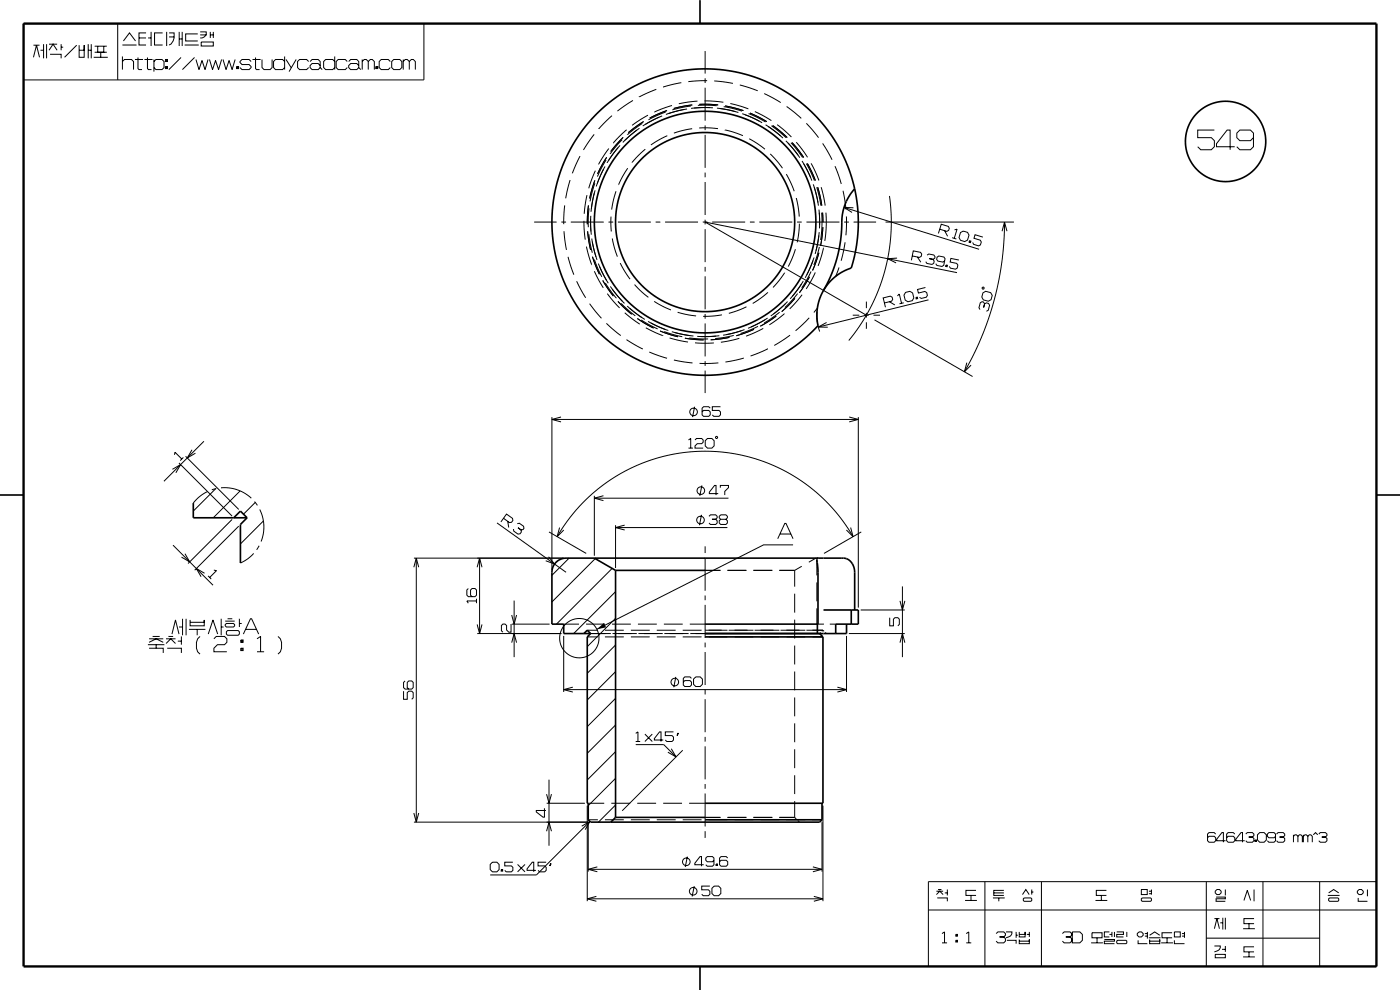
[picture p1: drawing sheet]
<svg xmlns="http://www.w3.org/2000/svg" width="297mm" height="210mm" viewBox="0 0 297 210" stroke-linecap="round" stroke-linejoin="round" font-family="sans-serif">
<g fill="none" stroke="#000" stroke-width=".21">
<path d="M5 5h84.9v12h-84.9zM7.1 12.2l.6-2.6 .7 2.6M7.1 9.6h1.3M8.6 10.7h.6M9.2 9.4v3M9.9 9.4v3M10.4 10.7l.9-1.3 .8 1.3M10.4 9.4h1.7M10.6 11.5h2.4v.9M13 9.4v1.3M13 10h.4M16.3 9.6l-2.6 2.6"/>
<path d="M16.8 9.6v2.6h1.1v-2.6v1.1h-1.1M18.7 10.7h.7M18.7 9.4v3M19.4 9.4v3M19.9 12.2h3M20.1 9.8h2.6M20.1 11.1h2.6M20.7 9.8v1.3h1.3v-1.3M21.4 11.1v1.1M25 5v12M26 13l.4-.4h1.5l.4 .4v1.8M26 9.5h3"/>
<path d="M26 12v2.8M26.2 8.7l1.3-1.7 1.3 1.7M28.6 12.6h1.7M29.3 12.2v2.3l.2 .3h.6M29.5 8.1h1.5M30.6 12.6h1.8M31 7h-1.5v2.5h1.5M31.3 12.2v2.3l.2 .3h.6M31.4 8.1h.7M32.1 6.8v3M32.7 13l.4-.4h1.3l.4 .4v1.3l-.4 .5h-1.3l-.4-.5M32.7 12.6v2.6"/>
<path d="M34.5 7h-1.7v2.5h1.7M35.1 14.1h.4v.4h-.4zM35.1 12.6h.4v.4h-.4zM35.3 12.6v.4M35.3 14.1v.4M35.4 6.8v3M35.9 7h1a2.26 2.26 0 0 1-1 2.5M35.9 7.8h1M38 6.8v3M38 8.3h.7M38.4 12.2l-2.6 2.6M38.7 6.8v3"/>
<path d="M39.2 9.5h3M41.3 12.2l-2.6 2.6M41.6 12.6l.6 2.2 .7-2 .6 2 .6-2.2M42 7.2h-2.6v1.5h2.6M42.5 6.8h1.3a1.12 1.12 0 0 1-1.3 1.3M42.5 7.4h1.3M42.7 8.9h2.6v.9h-2.6zM44.4 12.6l.7 2.2 .6-2 .7 2 .6-2.2M44.6 6.8v1.3M44.6 7.4h.7M45.3 6.8v1.3M47.3 12.6l.7 2.2 .6-2 .6 2 .7-2.2"/>
<path d="M50.2 14.1h.4v.4h-.4zM50.4 14.1v.4M53.3 13l-.5-.4h-1.5l-.4 .4v.3l.4 .4h1.5l.5 .4v.2l-.5 .5h-1.5l-.4-.5M53.6 12.6h1.7M54.2 12.2v2.3l.2 .3h.7M55.6 12.6v1.7l.4 .5h1.3l.4-.5v-1.7M60.4 13l-.4-.4h-1.5l-.5 .4v1.3l.5 .5h1.5l.4-.5M60.4 12v2.8M60.7 12.6l1.1 1.7M62.8 12.6l-1.5 2.6M65.5 13l-.4-.4h-1.5l-.5 .4v1.3l.5 .5h1.5l.4-.5M65.8 13l.4-.4h1.3l.4 .4v1.3l.5 .5"/>
<path d="M67.9 13.9l-.4-.4h-1.3l-.4 .4v.4l.4 .5h1.3l.4-.5M71 13l-.4-.4h-1.5l-.4 .4v1.3l.4 .5h1.5l.4-.5M71 12v2.8M73.7 13l-.5-.4h-1.5l-.4 .4v1.3l.4 .5h1.5l.5-.5M74 13l.4-.4h1.3l.4 .4v1.3l.4 .5M76.1 13.9l-.4-.4h-1.3l-.4 .4v.4l.4 .5h1.3l.4-.5M76.8 13l.5-.4h.4l.4 .4v1.8M76.8 12.6v2.2M78.1 13l.5-.4h.4l.4 .4v1.8M79.7 14.1h.4v.4h-.4zM79.9 14.1v.4M82.8 13l-.4-.4h-1.5l-.5 .4v1.3l.5 .5h1.5l.4-.5"/>
<path d="M83.5 12.6h1.3l.4 .4v1.3l-.4 .5h-1.3l-.4-.5v-1.3zM85.5 13l.5-.4h.4l.4 .4v1.8M85.5 12.6v2.2M86.8 13l.5-.4h.4l.4 .4v1.8M139.2 19l-3.6 1.6M144.5 17.5l-3.8 1M149.6 10.8v4.8M149.6 16.6v1M149.6 18.6v7M150 17.1l-4 .2M151.5 17.2l4 .5M156.9 18l3.8 1.3"/>
<path d="M162.1 19.9l3.5 1.9M120.9 38.2l-.9 3.9M123 33.1l-1.6 3.7M126 28.5l-2.2 3.3M126.2 38.9l-1 3.8M126.2 38.3l-1.1 3.8M126.3 36.2l-1.4 3.7M128 35.9l-1.5 3.7M128.3 35.3l-1.6 3.7M128.6 33.9l-1.9 3.6M128.7 33.4l-1.9 3.5M129.2 31.5l-2.2 3.4"/>
<path d="M129.8 24.5l-2.8 2.9M131.1 31.3l-2.3 3.3M131.5 30.8l-2.4 3.2M132 29.6l-2.6 3.1M132.2 29.1l-2.6 3M132.9 27.5l-2.8 2.8M133.2 35.7l-2 3.5M134.3 21.3l-3.3 2.3M135.1 27.6l-3 2.6M135.7 27.2l-3.1 2.6M136.3 26.2l-3.2 2.4M136.5 25.8l-3.2 2.3"/>
<path d="M136.9 31.7l-2.8 2.8M137.5 24.4l-3.4 2.2M139.9 24.8l-3.5 1.9M140.5 24.6l-3.6 1.8M141.2 23.8l-3.6 1.6M141.5 23.4l-3.7 1.6M141.6 28.8l-3.5 1.9M142.6 22.4l-3.8 1.4M145.1 23.2l-3.8 1.1M145.8 23.1l-3.9 1M146.5 22.5l-3.9 .8M146.8 27.3l-3.8 .9"/>
<path d="M146.9 22.3l-4 .7M148 21.5l-4 .5M148 22.4h4M148.3 27.1l4 .2M148.4 22.1l4 .2M149.5 21.4l4 .3M149.6 26.6v1M149.6 28.6v7M149.6 36.6v1M149.6 38.6v7M150.6 22.8l-4 .2M151.2 22.9h-4"/>
<path d="M152.1 22.9l3.9 .8M152.7 23l3.9 .9M153.5 22.6l3.9 1M153.8 27.6l3.8 1.2M153.8 22.5l3.9 1M154.9 22l3.9 1.1M157.5 24.1l3.6 1.6M158.1 24.3l3.6 1.7M158.8 24.1l3.6 1.8M159 29.4l3.3 2.2M159.1 24l3.6 1.8M160.1 23.7l3.5 1.9"/>
<path d="M162.4 26.5l3.2 2.4M163 26.8l3.1 2.5M163.4 32.6l2.6 3.1M163.7 26.7l3 2.5M163.9 26.6l3.1 2.6M164.9 26.4l3 2.7M166.7 29.9l2.6 3M166.8 36.9l1.7 3.7M166.9 22.6l3.1 2.5M167.2 30.3l2.5 3.2M167.8 30.3l2.5 3.1M168 30.3l2.5 3.1"/>
<path d="M168.9 30.2l2.4 3.2M170.1 34.2l1.9 3.5M170.5 34.7l1.7 3.6M171.1 34.7l1.7 3.6M171.1 26.2l2.6 3M171.3 34.7l1.7 3.6M172.1 34.7l1.6 3.6M172.5 39.1l1 3.9M172.7 39.7l.9 3.9M173.3 39.7l.8 3.9M173.5 39.7l.8 3.9M174.2 39.7l.9 3.9"/>
<path d="M174.5 30.4l2 3.5M177.1 35.2l1.4 3.8M257.6 27.6h-3.5v1.6h2.9l.6 .6v1.3l-.6 .7h-2.3l-.6-.7M261.9 31.1h-3.8v-.6l2.2-2.9h.7v4.2M265.9 29.2l-.6 .6h-2.3l-.6-.6v-1l.6-.6h2.3l.6 .6v2.9l-.6 .7h-2.3l-.6-.7M113.3 47.1h4.8M119.1 47.1h1M119.6 49.1l.6 3.9M119.8 43.6l-.2 4M120.5 54.5l1.2 3.8M121.1 47.1h7M122.3 59.7l1.9 3.5"/>
<path d="M123.9 46.8l.2 4M124.4 52.3l1.1 3.8M124.5 41.4l-.6 3.9M124.7 49.1l.6 3.9M124.8 43.6l-.2 4M124.9 49.7l.8 3.9M125 44.2l-.2 4M125.3 46.4l.1 2.7M125.3 45.8l.1 4M125.5 50.6l.9 3.9M125.7 51.3l1 3.8M125.7 54.5l1.5 3.7"/>
<path d="M126.1 41l-.7 3.9M126.1 57.5l1.9 3.6M126.1 55.1l1.6 3.6M126.2 40.4l-.7 3.9M126.9 55.9l1.8 3.6M127.2 56.5l1.8 3.6M127.9 59.5l2.2 3.3M129.1 47.1h1M129.6 45.9l.1 3.2M129.9 50.6l1.1 3.8M130.7 40.6l-.9 3.9M131.1 47.1h7"/>
<path d="M131.6 55.8l2.1 3.4M139.1 47.1h1M141.1 47.1h7M149.1 47.1h1M149.6 46.6v1M149.6 48.6v7M149.6 56.6v1M149.6 58.6v7M151.1 47.1h7M159.1 47.1h1M161.1 47.1h7M166.5 57.8l-2.5 3.2"/>
<path d="M168.7 52.9l-1.5 3.6M168.9 42l.7 3.9M169.1 47.1h1M169.6 47.4l-.5 4M170.4 59.6l-2.3 3.3M171.1 47.1h7M171.7 58.7l-2.1 3.4M172.1 57.6l-2 3.5M172.5 55.3l-1.7 3.6M172.7 54.6l-1.6 3.7M173 57.8l-2 3.5M173.7 49.9l-.8 4"/>
<path d="M173.7 53.6l-1.3 3.8M173.7 44.5l.1 3.9M173.8 49.2l-.7 4M173.8 45.1l.1 2.6M173.8 52.4l-1.1 3.8M174.3 45.1l.1 2.8-.3 3M174.5 45.1l.1 2M174.6 48.2l-.5 4M174.7 52.6l-1.2 3.8M175.2 45.1l.1 2M175.3 47.1l-.3 4M175.3 47.1h.1"/>
<path d="M178 56.7l-.7 1.9M178.8 40.5l.7 3.9M179.1 44l28.6 8.9M179.1 47.1h1M179.3 51.4l-.9 3.9M179.6 45.9l-.1 4M181.1 44.1l-2-.1 1.6 1.1M181.1 47.1h4.8M187.9 47.1h27.2M188.7 41.6l.4 4-.1 4-.4 4-1 4.1-1.2 3.8-1.7 3.6-2 3.5-2.6 3.6M190.3 54.8l-2 .1 1.8 .9M193.5 54.3l1.6 .3 .3-.2 .1-.5-.2-.4-1.6-.3-.4 2"/>
<path d="M194.6 54.5l.7 1.1M196.7 54.1l.3-.2 1.1 .2 .3 .4-.1 .3-.4 .2-.7-.1 .7 .1 .3 .4-.1 .5-.4 .2-1.1-.2-.2-.4M199.4 48.6l1.5 .5 .3-.2 .2-.5-.2-.4-1.5-.4-.6 1.9M200.4 55.4l-.4 .2-1.1-.2-.2-.4 .1-.4 .4-.3 1 .2 .3 .4-.3 1.4-.4 .2-1-.2-.3-.4M200.4 48.9l.6 1.2M200.7 56.2l.3 .1-.1 .3-.3-.1zM200.8 56.2v.3M202 50.4l.9 .3M202.5 48.8l.5-.2-.6 2M203 57.8l-53.4-10.7 34.2 19.8M203.4 55.2l-1.7-.4-.1 .8 1.4 .3 .2 .3-.1 .7-.4 .2-1.1-.2-.2-.4M203.8 49.3l.6-.3 .9 .3 .3 .6-.4 1-.5 .3-.9-.2-.4-.6z"/>
<path d="M205.7 51.1l.3 .1-.1 .3-.3-.1zM205.8 51.1l-.1 .3M208.5 50.3l-1.6-.5-.3 .7 1.4 .5 .2 .4-.2 .6-.4 .2-1.1-.4-.2-.4M212.6 49l.5-1.9 .5 1.9M213.1 47.1l-.1 4-.5 4.5-.7 4.4-.9 3.7-1.3 4.3-1.5 3.7-1.7 3.9-1.8 3.3M125.1 64.4l2.5 3.1M128.4 60l2.4 3.3M128.6 68.6l3.1 2.6M128.8 62.3l2.6 3M129.5 60.8l2.5 3.1M129.9 61.3l2.6 3.1M131.1 63.9l2.9 2.8"/>
<path d="M131.8 64.4l3 2.6M132.5 66.3l3.2 2.5M132.9 72l3.5 2M133.1 64.9l3.1 2.5M133.6 65.4l3.2 2.4M134.6 60.4l2.9 2.7M135.2 67.6l3.5 2M136 67.9l3.5 1.9M137 69.5l3.6 1.7M137.5 68.2l3.6 1.7M137.7 74.7l3.8 1.3M138.1 68.5l3.6 1.6"/>
<path d="M138.8 63.9l3.5 1.8M140 70.2l3.8 1.2M140.9 70.3l3.8 1.1M142.1 71.7l3.9 .9M142.5 70.4l3.9 .8M143 76.4l3.9 .6M143.2 70.5l3.9 .8M143.8 66.2l3.9 .8M145.3 71.7l4 .4M146.2 71.7l4 .2M147.4 72.7h4M149.6 66.6v1"/>
<path d="M149.6 68.6v7M149.6 76.6v1M149.6 78.6v4.8M151.9 71.3h-4M152.4 77l-4 .1M152.6 71.2l-4 .2M153.2 66.8l-4 .3M154.7 71.6l-3.9 .5M155.7 71.2l-4 .6M156.8 71.8l-3.9 .8M157.3 70.2l-3.9 .9M157.8 76l-3.9 .8"/>
<path d="M157.9 69.9l-3.8 1.1M158.4 65.1l-3.8 1.4M160 69.9l-3.8 1.3M160.8 69.2l-3.7 1.5M161.9 69.7l-3.6 1.6M162.3 67.8l-3.6 1.8M162.8 67.5l-3.5 1.9M162.9 62l-3.2 2.4M162.9 74l-3.7 1.5M164.7 67l-3.4 2.2M165.4 66.2l-3.3 2.3M166.4 66.5l-3.2 2.4"/>
<path d="M166.6 64.5l-3.1 2.5M167.1 64l-3 2.6M167.6 71.1l-3.4 2.2M168.7 63.3l-2.9 2.8M169.2 62.3l-2.7 2.9M170 60.2l-2.4 3.2M170.2 62.5l-2.7 3M171.7 67.4l-2.9 2.8M173.3 66.2a10.5 10.5 0 0 0 .6 4.1M173.4 65.3l-.7 1M175.4 68.4l-1.8 1h2M180.9 66.9h1.4"/>
<path d="M183.3 66.9h1M183.8 64v1.4M183.8 66.4v1M183.8 68.4v1.3M185.3 66.9h1.4M185.5 67.9l20.8 12M187.6 64.3l1.5-.4 .3-.4-.1-.4-.4-.3-1.5 .4 .4 2M188.7 64l1.1 .7M190.4 62.8l.4-.4 .5 1.9M191.7 64.2l-.9 .3M192.1 62l.9-.2 .6 .3 .3 1.1-.4 .6-.9 .2-.6-.3-.2-1.1zM194.3 63.1l.3-.1 .1 .3-.3 .1z"/>
<path d="M194.4 63.1l.1 .3M196.3 61l-1.7 .4 .2 .8 1.4-.4 .4 .3 .1 .6-.2 .3-1.1 .3-.3-.2M197 63.6l-23.4 5.8M205.1 76.9l-.5 2 1.4-1.4M207.9 65.7l-.2-.4 .3-1.1 .3-.2 .4 .1 .2 .4-.2 .7 .2-.7 .4-.3 .4 .2 .2 .3-.2 1.1-.4 .2M208.4 61l.3-.1 .1 .3-.4 .1zM208.5 62.1l.6-.3 1.1 .3 .3 .6-.2 .9-.6 .3-1.1-.3-.3-.6zM36.6 99.6l1.7-1-1 1.7M37 96.5l.1-.6 1.5 1.5M38 98.2l11.2 11.3M38.9 97l-.7 .7M39.4 96.8l11.3 11.3"/>
<path d="M40.7 95.4l-1 1.7 1.8-1M43.3 93.6l-8.5 8.5M117.1 88.5v32.4M117.1 89h65M119 88.5l-1.9 .5 1.9 .5M146.1 93.3l.4-.3v2.1M146.1 95.1h.9M147.4 86.3l-.5 2.2M147.4 93.3l.4-.3h1.1l.3 .3v.5l-.3 .3h-1l-.5 .5v.5h1.8M150.1 93h.9l.5 .5v1.1l-.5 .5h-.9l-.5-.5v-1.1zM150.7 86.6l-.3-.3h-1.1l-.4 .3v1.4l.4 .3h1.1l.3-.3v-.6l-.3-.3h-1.1l-.4 .3M151.8 92.7l.3-.1 .1 .3-.3 .1z"/>
<path d="M152.8 86.3h-1.7v.8h1.4l.3 .3v.6l-.3 .3h-1.1l-.3-.3M180.2 88.5l1.9 .5-1.9 .5M182.1 88.5v40.4M36.7 115.6l8.5 8.5M39.2 117.5l1 1.7-1.7-1M44 104.3a8.3 8.3 0 0 0-3 2.4M45.8 103.7l-4.8 4.7M45.9 103.6l-1 .3M46.9 103.5a8.4 8.4 0 0 1 6.4 2.2M49.2 110.2l-9.3 9.3M50.7 111.6l-9.4 9.4M50.9 104.1l-5.7 5.7"/>
<path d="M53.8 117.4l-1.3 1.2-1.5 .8M54 106.4l.6 .8M54.1 106.6l-2.4 2.5M55 115.8l-.6 .8M55.1 108.1a8.4 8.4 0 0 1 .3 6.8M55.9 110.5l-4.9 4.9M87.8 118.4h31.8M88.3 118.4v56M101.7 118.4v16M105.4 110.9l14.7 10.5M106.8 109.9l1.3 1 .4-.1 .3-.4-.1-.4-1.2-1-1.2 1.7M107.7 110.6l.2 1.3"/>
<path d="M109.7 111.1l.5-.1 .9 .6v.5l-.1 .2-.5 .1-.6-.5 .6 .5 .1 .4-.3 .4-.4 .1-.9-.6-.1-.5M116.4 118.1l1.2 1.5-1.8-.7M116.5 112.8l7.9 4.6M118.2 113.8l2.4-3.6 3.1-3.6 3.6-3.2 4.1-2.8 4.5-2.2 4.5-1.5 4.4-.9 4.7-.3 5 .4 4.4 .8 4.5 1.6 4.3 2.1 3.7 2.4 3.6 3.1 3.2 3.6 2.8 4.1M118.7 111.9l-.5 1.9 1.4-1.4M120.7 118.4l-3.6 3.6M126.1 105.2v12.7M126.1 105.7h28.4M126.3 118.5l-9.2 9.2M128 105.2l-1.9 .5 1.9 .5M130.6 111.4v9.1M130.6 111.9h23.7"/>
<path d="M132.5 111.4l-1.9 .5 1.9 .5M148.8 109.2l-.4 2.2M148.9 103l-.4 2.2M149.6 115.9v1.4M149.6 118.3v7M150.4 109.5l.3-.3h1.1l.3 .3v.3l-.3 .4h-.8h.8l.3 .3v.4l-.3 .4h-1.1l-.3-.4M152.4 104.7h-1.9v-.3l1.1-1.4h.3v2M152.8 103.4v-.4h1.7v.4l-.7 .8v.8M152.9 109.2h1.1l.3 .3v.3l-.3 .4h-1.1l-.3-.4v-.3zM152.9 110.2l-.3 .3v.4l.3 .4h1.1l.3-.4v-.4l-.3-.3M165 114.3l1.5-3.3h.2l1.5 3.3M165.5 113.3h2.2"/>
<path d="M168.2 115.6h-6.2l-35.4 17.9M173.1 118.4l-1.5 .9M173.3 118.7v3.4M180.5 111.9l.5 1.9-1.4-1.4M182.7 112.8l-7.9 4.6M31.4 136.8h3.5M31.6 137.5h3v1M31.6 136.3l1.5-.8 1.5 .8M31.6 135.5h3M32.4 135h1.5M33.1 136.8v.7M35.2 136.5l1-1 1 1"/>
<path d="M35.2 135.5h2M35.5 137.5h3v1M35.7 135h1M36.5 134.5l.7-3 .8 3M37.7 136h.8M38 133h.7M38.5 135v1.8M38.7 131.3v3.5M39.5 131.3v3.5M40.1 133.5h3.5M40.3 131.5v1.3h3v-1.3v.5h-3M41.8 133.5v1.3"/>
<path d="M42.4 135a2.53 2.53 0 0 0 0 3.8M43.4 121.6l-1.7-1 1 1.7M44.1 122.2l.7 .6M44.2 134.5l1-3 1 3M45.4 120.9l.5 .1-1.4 1.5M45.4 135.5l.5-.5h1.7l.5 .5v.8l-.5 .5h-1.5l-.7 .7v.8h2.7M46.9 133h.5M46.9 131.3v3.5M47.8 131.8h2M48 134l.3-.2h2.2l.3 .2v.5l-.3 .3h-2.2l-.3-.3zM48 132.3h1.5l.3 .2v.3l-.3 .2h-1.5l-.2-.2v-.3zM48.3 131.3h1"/>
<path d="M50.8 131.3v1.7M50.8 132.3h.5M51.1 137.5h.5v.5h-.5zM51.1 135.8h.5v.5h-.5zM51.3 135.8v.5M51.3 137.5v.5M51.6 134.5l1.5-3.2h.3l1.5 3.2M52.1 133.5h2.3M54.5 135.5l.8-.5v3.3M54.5 138.3h1.5M59 135a2.53 2.53 0 0 1 0 3.8M87.8 120.3l.5-1.9 .5 1.9"/>
<path d="M99.4 124.8l-.4 .4v1.1l.4 .3h1.4l.3-.3v-1.1l-.3-.4h-.7l-.3 .4v1.1l.3 .3M101.1 127.5h-2.1l.4 .4M101.1 127v.9M101.2 132.5l.5 1.9 .6-1.9M101.2 120.3l.5-1.9 .6 1.9M101.2 134.4h17.9M108.4 132.4v1.7h-.5l-.4-.5v-.9l-.3-.3h-.5l-.3 .3v1.1l.3 .3M108.6 136.3l.5-1.9 .5 1.9M108.6 130.5l.5 1.9 .5-1.9M108.6 132.4h8M109.1 127.4v12M119.6 134.9v11.9"/>
<path d="M119.6 132.4h3.2M124.3 132.4h4M124.6 133.7h2.2M124.6 135.1h2.2M125.3 134.4h4.3M128.3 133.7h4M128.3 135.1h4M129.8 132.4h4M129.9 120.6l-11.9 11.8M129.9 134.4h5.2M130.6 136.8l-6 6M130.6 131.2l-6 6"/>
<path d="M130.6 125.5l-8.9 8.9M133.8 133.7h4M133.8 135.1h4M135.3 132.4h4M135.4 134.4h5.2M139.3 133.7h4M139.3 135.1h4M140.8 132.4h4M140.9 134.4h5.2M144.8 133.7h4M144.8 135.1h4M146.3 132.4h3.3"/>
<path d="M146.4 134.4h5.2M149.6 121h3.2M149.6 133.7h4.7M149.6 126.3v1M149.6 128.3v7M149.6 136.3v1M149.6 138.3v7M150.3 135.1h4M153.1 134.4h4M154.3 121h4M154.6 133.7h5.2M155.8 135.1h4"/>
<path d="M158.6 134.4h4M159.8 121h4M160.1 133.7h5.2M161.3 135.1h4M164.1 134.4h4M165.3 121h3.3M165.6 133.7h5.2M166.8 135.1h4M168.6 121v3.4M168.6 125.9v4M168.6 131.4v4M168.6 136.9v4"/>
<path d="M170.1 120.1l-1.5 .9M171.1 133.7h3.5M172.3 135.1h2.3M173.3 123.6v4M173.3 129.1v3.3M173.5 132.4h1.3M174.1 134.2l-.2 .2h-4.3M174.6 133.7l.2 .2M174.6 133.7l-.3 .2M175.1 134.2l.2 .2M176 132.4h1.3M179.6 134.9v11.9"/>
<path d="M180.1 134.4h11.8M182.6 129.4h9.3M188.7 131v1.8h.8v-1.5l.3-.3h.7l.3 .3v1.1l-.3 .4M190.9 127.5l.5 1.9 .6-1.9M190.9 136.3l.5-1.9 .6 1.9M191.4 124.4v15M85.6 146.6v1.7h.8v-1.4l.3-.3h.6l.4 .3v1.1l-.4 .3M85.9 144.4l-.3 .4v1.1l.3 .3h1.4l.4-.3v-1.1l-.4-.4h-.6l-.3 .4v1.1l.3 .3M119.6 146.3h60M121.5 145.8l-1.9 .5 1.9 .5M130.6 159.5l-6 5.9M130.6 153.8l-6 6"/>
<path d="M130.6 148.1l-6 6M130.6 142.5l-6 6M134.9 155.6l.4-.4v2.1M134.9 157.3h.9M134.9 157.9h5.9l2.6 2.7M136.8 155.7l1.6 1.6M138.4 155.7l-1.6 1.6M140.7 157h-1.9v-.3l1.1-1.5h.3v2.1M142.4 158.8l1 1.8-1.7-1M142.9 155.2h-1.8v.8h1.5l.3 .3v.7l-.3 .3h-1.1l-.4-.3M143.4 143.6l-.5 2.2M143.8 155.6h.1l-.3 .4z"/>
<path d="M144.8 159.1l-12.8 12.9M146.7 143.9l-.3-.3h-1.1l-.3 .3v1.4l.3 .3h1.1l.3-.3v-.6l-.3-.3h-1.1l-.3 .3M147.1 144.1l.5-.5h.9l.5 .5v1.1l-.5 .4h-.9l-.5-.4zM149.6 146.3v1M149.6 148.3v7M149.6 156.3v1M149.6 158.3v7M168.6 142.4v4M168.6 147.9v4M168.6 153.4v4M168.6 158.9v4M177.7 145.8l1.9 .5-1.9 .5"/>
<path d="M87.8 172.5l.5 1.9 .5-1.9M87.8 174.4h37v10.5M115.5 171.5v1.8h-.3l-1.4-1.1v-.3h2M116 176.3l.5-1.9 .5 1.9M116 168.5l.5 1.9 .5-1.9M116 170.4h8.1M116.5 165.4v14M123.4 175.3l1.7-1-1 1.7M124.6 170.9v20.3M124.8 170.4h3.4M124.8 173.9h2M125.1 174.3l-11.3 11.3h-9.8"/>
<path d="M128.3 173.9h4M129.7 170.4h4M130.6 170.8l-3.6 3.6M130.6 165.1l-5.8 5.8M133.8 173.9h4M135.2 170.4h4M139.3 173.9h4M140.7 170.4h4M144.8 173.9h4M146.2 170.4h3.4M149.6 173.4h3.2M149.6 166.3v1"/>
<path d="M149.6 168.3v7M149.6 176.3v1.4M150.3 173.9h4M154.3 173.4h4M155.8 173.9h4M159.8 173.4h4M161.3 173.9h4M165.3 173.4h3.3M166.8 173.9h4M168.6 164.4v4M168.6 169.9v3.5M168.6 173.4l.3 .3"/>
<path d="M169.3 174.1l.3 .3M172.3 173.9h2.1M174.4 174.4v10.5M174.6 170.9v20.3M257.9 176.9l-.3-.3h-1.1l-.3 .3v1.4l.3 .4h1.1l.3-.4v-.6l-.3-.3h-1.1l-.3 .3M260 178.3h-1.9v-.3l1.1-1.4h.3v2.1M262 176.9l-.4-.3h-1.1l-.3 .3v1.4l.3 .4h1.1l.4-.4v-.6l-.4-.3h-1.1l-.3 .3M264.1 178.3h-1.9v-.3l1.1-1.4h.3v2.1M264.3 176.9l.3-.3h1.1l.3 .3v.3l-.3 .4h-.8h.8l.3 .3v.4l-.3 .4h-1.1l-.3-.4M266.2 178.2h.3v.3h-.3zM266.4 178.2v.3M266.8 177.1l.4-.5h1l.4 .5v1.1l-.4 .5h-1l-.4-.5z"/>
<path d="M270.6 177.4l-.3 .3h-1.1l-.3-.3v-.5l.3-.3h1.1l.3 .3v1.4l-.3 .4h-1.1l-.3-.4M270.8 176.9l.3-.3h1.1l.3 .3v.3l-.3 .4h-.8h.8l.3 .3v.4l-.3 .4h-1.1l-.3-.4M274.4 177.4l.3-.3h.3l.3 .3v1.3M274.4 177.1v1.6M275.3 177.4l.4-.3h.3l.3 .3v1.3M276.5 177.4l.3-.3h.3l.3 .3v1.3M276.5 177.1v1.6M277.4 177.4l.4-.3h.3l.3 .3v1.3M278.6 177.1l.5-.5 .5 .5M279.8 176.9l.3-.3h1.1l.3 .3v.3l-.3 .4h-.8h.8l.3 .3v.4l-.3 .4h-1.1l-.3-.4M104.5 182.9h.9l.5 .5v1.1l-.5 .4h-.9l-.5-.4v-1.1zM106.3 184.5h.3v.3h-.3z"/>
<path d="M106.5 184.5v.3M108.8 182.9h-1.7v.8h1.4l.3 .3v.6l-.3 .3h-1.1l-.3-.3M109.8 183.4l1.6 1.5M111.4 183.4l-1.6 1.5M113.7 184.6h-1.9v-.3l1.1-1.4h.3v2M115.9 182.9h-1.8v.8h1.5l.3 .3v.6l-.3 .3h-1.1l-.4-.3M116.8 183.2h.1l-.3 .5zM124.6 190.7h50M124.8 184.4h49.6M126.5 190.1l-1.9 .6 1.9 .5M126.7 183.9l-1.9 .5 1.9 .5M145.8 181.7l-.4 2.2"/>
<path d="M147.3 188l-.5 2.2M149.3 183.4h-1.9v-.3l1.1-1.4h.3v2M150.6 188h-1.7v.7h1.4l.3 .4v.6l-.3 .3h-1.1l-.3-.3M151.5 182.5l-.4 .3h-1.1l-.3-.3v-.5l.3-.3h1.1l.4 .3v1.4l-.4 .3h-1.1l-.3-.3M151.5 188h.9l.5 .4v1.1l-.5 .5h-.9l-.5-.5v-1.1zM151.9 183.3h.3v.3h-.3zM152.1 183.3v.3M154.4 182l-.3-.3h-1.1l-.3 .3v1.4l.3 .3h1.1l.3-.3v-.6l-.3-.3h-1.1l-.3 .3M172.5 183.9l1.9 .5-1.9 .5M172.7 190.1l1.9 .6-1.9 .5M196.9 187h95.1v18h-95.1zM196.9 193h95.1"/>
<path d="M198.6 189.8l.8-.8 .7 .8M198.6 189h1.5M198.8 190.5h2.2v.7M199 188.7h.7M199.8 198l.6-.3v2.3M200.4 189.4h.6M201 188.7v1.2M202.8 199.5h.3v.3h-.3zM202.8 198.2h.3v.4h-.3zM202.9 198.2v.4M202.9 199.5v.3M204.7 191h2.5"/>
<path d="M205 198l.5-.3v2.3M206 189.9v1.1M207.1 188.9h-2.2v1h2.2M208.9 187v18M210.6 190.5h2.5M210.8 189.4h2.2M211.3 198l.4-.3h1.2l.4 .3v.4l-.4 .3h-.9h.9l.4 .4v.5l-.4 .4h-1.2l-.4-.4M211.9 190.5v.7M213 188.9h-2.2v1h2.2M213.4 197.7h1.3a1.16 1.16 0 0 1-1.3 1.2M213.6 199.5h2v.7M215.6 197.7v1.2"/>
<path d="M215.6 198.4h.3M216.2 199.3v.9h2.2v-.9v.3h-2.2M216.2 197.7v1h1.3v-1v.5h-1.3M216.9 189.8l.7-1.1 .7 1.1M217.1 190.7l.2-.2h1.4l.2 .2v.3l-.2 .2h-1.4l-.2-.2zM217.8 198.2h.6M218.4 197.7v1M218.9 189.2h.3M218.9 188.7v1.1M220.9 187v18M225.4 198l.3-.3h1.3l.4 .3v.4l-.4 .3h-.9h.9l.4 .4v.5l-.4 .4h-1.3l-.3-.4M227.5 197.7h1.6l.5 .5v1.3l-.5 .5h-1.6z"/>
<path d="M231.7 197.9h2.1v1h-2.1zM232.4 191h2.5M232.7 198.9v1.1M233.6 189.9v1.1M234.3 199.3h2.1v.3h-2.1v.6h2.1M234.7 188.9h-2.1v1h2.1M235.4 197.7h-1.1v1h1.1M235.4 198.2h.5M235.9 197.7v1M236.4 197.7v1M236.9 199.6l.2-.1h1.8l.1 .1v.4l-.1 .2h-1.8l-.2-.2zM236.9 197.7h1.4v.5h-1.4v.5h1.4"/>
<path d="M239 197.7v1M241.3 198l.3-.3h.6l.3 .3v.4l-.3 .3h-.6l-.3-.3zM241.4 199.5v.7h2M242.1 188.7h1.3v1.1h-1.3zM242.3 190.5h1.8l.2 .2v.3l-.2 .2h-1.8l-.2-.2v-.3zM242.9 198h.5M242.9 198.6h.5M243.4 197.7v1.4M243.7 198.9h2.5M243.7 189h.6M243.7 189.6h.6M243.9 199.3v.9h2.1v-.9v.3h-2.1"/>
<path d="M243.9 198.4l1.1-.7 1 .7M244.3 188.7v1.1M247.6 198.9v1.1M248.7 197.9h-2.2v1h2.2M249.1 199.5v.7h2.2M249.1 197.7h1.3v1h-1.3zM250.7 198h.6M250.7 198.6h.6M251.3 197.7v1.2M255.9 199h24.1M255.9 187v18M257.6 197l.6-2.1 .5 2.1"/>
<path d="M257.6 194.9h1.1M258 190.3h1.9v.4h-1.9v.5h1.9M258.2 188.7h.5l.4 .3v.4l-.4 .4h-.5l-.4-.4v-.4zM258.9 195.8h.5M259.4 194.7v2.5M259.9 188.7v1.2M259.9 194.7v2.5M263.7 197h2.5M263.9 191l.7-2.1 .7 2.1M265 195.9v1.1M266 194.9h-2.1v1h2.1M266 188.7v2.5"/>
<path d="M267.9 187v18M280 187v18M281.7 189.9h2.5M281.9 189.4l1-.7 1.1 .7M282 190.5h1.8l.2 .2v.3l-.2 .2h-1.8l-.1-.2v-.3zM288.1 190.5v.7h2M288.3 188.7h.5l.4 .3v.4l-.4 .4h-.5l-.3-.4v-.4zM290.1 188.7v1.4M199.8 200h1.1M205 200h1.1M231.5 200h2.5M246.3 200h2.5"/>
<path d="M257.6 200.7h1.3a1.17 1.17 0 0 1-1.3 1.2M257.8 202.4h2.1v.8h-2.1zM259.2 201.4h.7M259.9 200.7v1.2M263.7 203h2.5M265 201.9v1.1M266 200.8h-2.1v1.1h2.1"/>
<circle cx="147.1" cy="87.4" r=".81"/>
<circle cx="148.6" cy="110.3" r=".81"/>
<circle cx="148.7" cy="104.1" r=".8"/>
<circle cx="122.9" cy="135.4" r="4.2"/>
<circle cx="143.2" cy="144.7" r=".81"/>
<circle cx="145.6" cy="182.8" r=".81"/>
<circle cx="147.1" cy="189.1" r=".8"/>
</g>
<g fill="none" stroke="#000" stroke-width=".35">
<path d="M148.5 0v5M181.3 40.1l-.7-2.7-.8-2.4-2.4-4.7-1.5-2.3-1.7-2.1-2.1-2.2-1.8-1.7-4.3-3-2.4-1.2-2.8-1.2-5.1-1.4-2.7-.4-2.7-.2-2.8 .1-2.5 .2-5.1 1.2-2.6 .9-2.5 1.1-2.4 1.4-2.2 1.5-4 3.5-1.8 2.1-1.6 2.2-1.5 2.3-1.2 2.4-1.8 5-1 5.1-.2 3v2.5l.3 2.8 .5 2.7 1.7 4.9 1.1 2.5 1.4 2.4 1.5 2.3 1.6 1.9 3.8 3.7 2.4 1.7 2.1 1.4 2.5 1.2 2.5 1.1 2.6 .8 2.7 .6 2.7 .4 2.8 .1 2.7-.1 2.5-.3 2.7-.5 2.7-.8 4.8-2 4.4-2.8 2.3-1.9 1.8-1.8a.68 .68 0 0 0 .2-1 10.5 10.5 0 0 1 1.3-6.8M181.3 40.1a11.3 11.3 0 0 0-2.8 8.4l-.3 3.5-.8 3.4-1.2 3.3-1.5 2.9M181.3 40.1l.6 3.9 .2 3.8-.4 4.2-.8 3.7a1.46 1.46 0 0 1-1.2 1.5 10.5 10.5 0 0 0-5 4.4M0 105h5M41 106.7v3.1h11.4M49.6 109.8l1.4-1.4 1.4 1.4M52.4 109.8l-1.4 1.4v8.2M126.1 118.4l4.5 2.6M173.6 118.4a.37 .37 0 0 0-.3 .2 .37 .37 0 0 0 0 .4l.2 2.4v11h-23.9M292 105h5M123.9 134.4l.7-.7 .7 .7"/>
<path d="M125.3 134.4l-.7 .7v35.3h.2v3.5l.5 .5h48.6l.5-.5M130.6 121h19M130.6 121v52.4M149.6 135.1h25M173.4 132.4v2M173.9 134.4l.7 .7M174.6 135.1v35.3h-25M174.7 129.4h7.4v3h-4.8v2M179.6 132.4v2h-30M180.6 129.4v3M181.3 129.4v-8.1a2.77 2.77 0 0 0-2.3-2.9h-58.9a3 3 0 0 0-3 3v11h2.5v2h5.7M130.6 173.4h19"/>
<path d="M130.6 173.4l-1 1M149.6 173.9h24.8M174.4 170.4v3.5M148.5 205v5"/>
<circle cx="260" cy="30" r="8.5"/>
<circle cx="149.6" cy="47.1" r="19"/>
<circle cx="149.6" cy="47.1" r="23.5"/>
</g>
<path d="M5 5h287v200h-287z" fill="none" stroke="#000" stroke-width=".5"/>
<path d="M126.6 133.5l1.5-1.3 .5 .9z" fill-rule="evenodd" fill="#000"/>
</svg>
